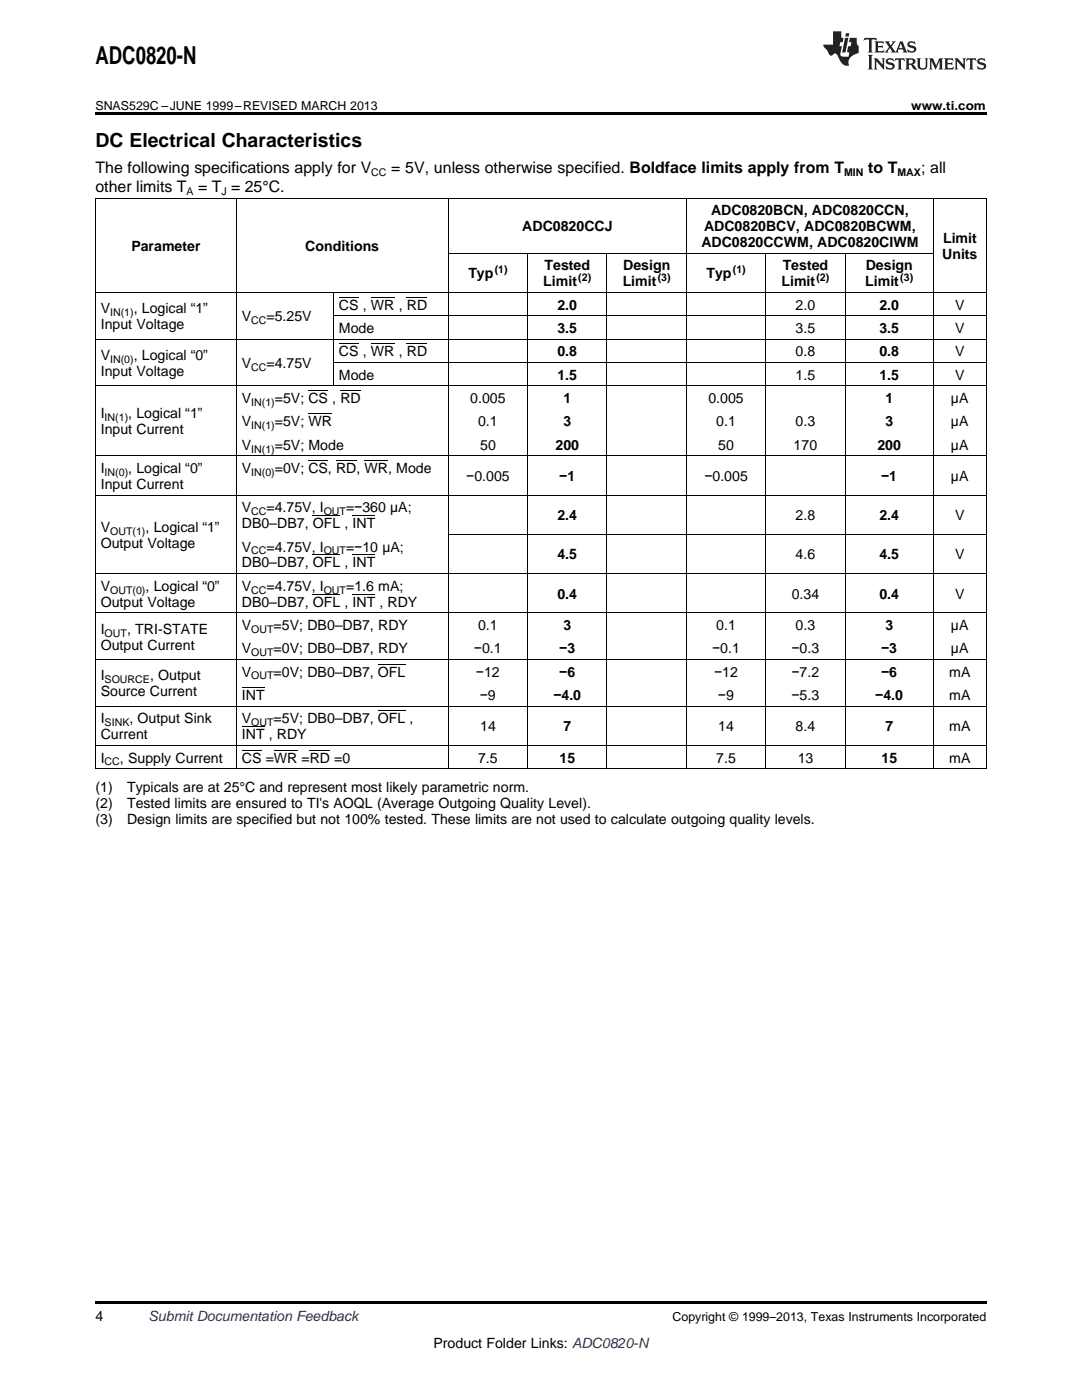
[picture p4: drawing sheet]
<svg xmlns="http://www.w3.org/2000/svg" width="216mm" height="279mm" viewBox="0 0 216 279" stroke-linecap="round" stroke-linejoin="round" font-family="sans-serif">
<defs><g id="words">
<text font-size="4.9" x="19" y="12.8">ADC0820-N</text>
<text font-size="3.9" x="19" y="29.3">DC Electrical Characteristics</text>
<g font-size="3.2">
<text x="19" y="34.4">The following specifications apply for V</text>
<text x="78.1" y="34.4">= 5V, unless otherwise specified. Boldface limits apply from T</text>
<text x="173.2" y="34.4">to T</text>
<text x="183.8" y="34.4">; all</text>
<text x="19" y="38.3">other limits T</text>
<text x="39.5" y="38.3">= T = 25°C.</text>
</g>
<g font-size="2.8">
<text x="104.2" y="46.1">ADC0820CCJ</text>
<text x="140.5" y="46.1">ADC0820BCV, ADC0820BCWM,</text>
<text x="141.9" y="43">ADC0820BCN, ADC0820CCN,</text>
<text x="26.2" y="50.1">Parameter</text>
<text x="60.9" y="50.1">Conditions</text>
<text x="108.7" y="54">Tested</text>
<text x="124.4" y="54">Design</text>
<text x="139.9" y="49.3">ADC0820CCWM, ADC0820CIWM</text>
<text x="156.2" y="54">Tested</text>
<text x="172.8" y="54">Design</text>
<text x="188" y="51.6">Units</text>
<text x="188.2" y="48.5">Limit</text>
<text x="93.5" y="55.6">Typ</text>
<text x="108.4" y="57.2">Limit</text>
<text x="124.2" y="57.2">Limit</text>
<text x="141" y="55.6">Typ</text>
<text x="155.9" y="57.2">Limit</text>
<text x="172.6" y="57.2">Limit</text>
<text x="20.1" y="62.5">V</text>
<text x="20.1" y="65.7">Input Voltage</text>
<text x="26.7" y="62.5">, Logical “1”</text>
<text x="48.3" y="64.1">V</text>
<text x="53.2" y="64.1">=5.25V</text>
<text x="67.6" y="61.8">CS , WR , RD</text>
<text x="111.2" y="61.8">2.0</text>
<text x="158.7" y="61.8">2.0</text>
<text x="175.5" y="61.8">2.0</text>
<text x="190.6" y="61.8">V</text>
<text x="20.1" y="71.9">V</text>
<text x="26.7" y="71.9">, Logical “0”</text>
<text x="67.6" y="66.5">Mode</text>
<text x="67.6" y="71.1">CS , WR , RD</text>
<text x="111.2" y="66.5">3.5</text>
<text x="111.2" y="71.1">0.8</text>
<text x="158.7" y="66.5">3.5</text>
<text x="158.7" y="71.1">0.8</text>
<text x="175.5" y="66.5">3.5</text>
<text x="175.5" y="71.1">0.8</text>
<text x="190.6" y="66.5">V</text>
<text x="190.6" y="71.1">V</text>
<text x="20.1" y="75">Input Voltage</text>
<text x="48.3" y="73.4">V</text>
<text x="53.2" y="73.4">=4.75V</text>
<text x="67.6" y="75.8">Mode</text>
<text x="111.2" y="75.8">1.5</text>
<text x="158.7" y="75.8">1.5</text>
<text x="175.5" y="75.8">1.5</text>
<text x="190.6" y="75.8">V</text>
<text x="20.1" y="83.5">I</text>
<text x="25.6" y="83.5">, Logical “1”</text>
<text x="48.3" y="80.4">V</text>
<text x="54.8" y="80.4">=5V; CS , RD</text>
<text x="93.8" y="80.4">0.005</text>
<text x="112.4" y="80.4">1</text>
<text x="141.4" y="80.4">0.005</text>
<text x="176.7" y="80.4">1</text>
<text x="189.8" y="80.4">µA</text>
<text x="20.1" y="86.7">Input Current</text>
<text x="48.3" y="85.1">V</text>
<text x="48.3" y="89.7">V</text>
<text x="54.8" y="85.1">=5V; WR</text>
<text x="54.8" y="89.7">=5V; Mode</text>
<text x="95.4" y="85.1">0.1</text>
<text x="95.8" y="89.7">50</text>
<text x="110.8" y="89.7">200</text>
<text x="112.4" y="85.1">3</text>
<text x="142.9" y="85.1">0.1</text>
<text x="143.3" y="89.7">50</text>
<text x="158.4" y="89.7">170</text>
<text x="158.7" y="85.1">0.3</text>
<text x="175.1" y="89.7">200</text>
<text x="176.7" y="85.1">3</text>
<text x="189.8" y="85.1">µA</text>
<text x="189.8" y="89.7">µA</text>
<text x="20.1" y="94.4">I</text>
<text x="25.6" y="94.4">, Logical “0”</text>
<text x="48.3" y="94.4">V</text>
<text x="54.8" y="94.4">=0V; CS, RD, WR, Mode</text>
<text x="93" y="96">−0.005</text>
<text x="111.6" y="96">−1</text>
<text x="140.5" y="96">−0.005</text>
<text x="175.8" y="96">−1</text>
<text x="189.8" y="96">µA</text>
<text x="20.1" y="97.6">Input Current</text>
<text x="20.1" y="106.2">V</text>
<text x="29" y="106.2">, Logical “1”</text>
<text x="48.3" y="102.2">V</text>
<text x="48.3" y="105.4">DB0–DB7, OFL , INT</text>
<text x="53.2" y="102.2">=4.75V, I</text>
<text x="69.1" y="102.2">=−360 µA;</text>
<text x="111.2" y="103.8">2.4</text>
<text x="158.7" y="103.8">2.8</text>
<text x="175.5" y="103.8">2.4</text>
<text x="190.6" y="103.8">V</text>
<text x="20.1" y="109.3">Output Voltage</text>
<text x="48.3" y="110.1">V</text>
<text x="48.3" y="113.2">DB0–DB7, OFL , INT</text>
<text x="53.2" y="110.1">=4.75V, I</text>
<text x="69.1" y="110.1">=−10 µA;</text>
<text x="111.2" y="111.7">4.5</text>
<text x="158.7" y="111.7">4.6</text>
<text x="175.5" y="111.7">4.5</text>
<text x="190.6" y="111.7">V</text>
<text x="20.1" y="117.9">V</text>
<text x="29" y="117.9">, Logical “0”</text>
<text x="48.3" y="117.9">V</text>
<text x="53.2" y="117.9">=4.75V, I</text>
<text x="69.1" y="117.9">=1.6 mA;</text>
<text x="111.2" y="119.5">0.4</text>
<text x="158" y="119.5">0.34</text>
<text x="175.5" y="119.5">0.4</text>
<text x="190.6" y="119.5">V</text>
<text x="20.1" y="121.1">Output Voltage</text>
<text x="48.3" y="121.1">DB0–DB7, OFL , INT , RDY</text>
<text x="48.3" y="125.7">V</text>
<text x="54.6" y="125.7">=5V; DB0–DB7, RDY</text>
<text x="95.4" y="125.7">0.1</text>
<text x="112.4" y="125.7">3</text>
<text x="142.9" y="125.7">0.1</text>
<text x="158.7" y="125.7">0.3</text>
<text x="176.7" y="125.7">3</text>
<text x="189.8" y="125.7">µA</text>
<text x="20.1" y="126.5">I</text>
<text x="20.1" y="129.6">Output Current</text>
<text x="25.4" y="126.5">, TRI-STATE</text>
<text x="48.3" y="130.4">V</text>
<text x="54.6" y="130.4">=0V; DB0–DB7, RDY</text>
<text x="94.6" y="130.4">−0.1</text>
<text x="111.6" y="130.4">−3</text>
<text x="142.1" y="130.4">−0.1</text>
<text x="157.9" y="130.4">−0.3</text>
<text x="175.8" y="130.4">−3</text>
<text x="189.8" y="130.4">µA</text>
<text x="20.1" y="135.8">I</text>
<text x="29.9" y="135.8">, Output</text>
<text x="48.3" y="135">V</text>
<text x="54.6" y="135">=0V; DB0–DB7, OFL</text>
<text x="95" y="135">−12</text>
<text x="111.6" y="135">−6</text>
<text x="142.5" y="135">−12</text>
<text x="157.9" y="135">−7.2</text>
<text x="175.8" y="135">−6</text>
<text x="189.4" y="135">mA</text>
<text x="20.1" y="139">Source Current</text>
<text x="48.3" y="139.7">INT</text>
<text x="95.7" y="139.7">−9</text>
<text x="110.4" y="139.7">−4.0</text>
<text x="143.3" y="139.7">−9</text>
<text x="157.9" y="139.7">−5.3</text>
<text x="174.7" y="139.7">−4.0</text>
<text x="189.4" y="139.7">mA</text>
<text x="20.1" y="144.4">I</text>
<text x="20.1" y="147.5">Current</text>
<text x="25.8" y="144.4">, Output Sink</text>
<text x="48.3" y="144.4">V</text>
<text x="48.3" y="147.5">INT , RDY</text>
<text x="54.6" y="144.4">=5V; DB0–DB7, OFL ,</text>
<text x="95.8" y="145.9">14</text>
<text x="112.4" y="145.9">7</text>
<text x="143.3" y="145.9">14</text>
<text x="158.7" y="145.9">8.4</text>
<text x="176.7" y="145.9">7</text>
<text x="189.4" y="145.9">mA</text>
<text x="20.1" y="152.2">I</text>
<text x="23.9" y="152.2">, Supply Current</text>
<text x="48.3" y="152.2">CS =WR =RD =0</text>
<text x="95.4" y="152.2">7.5</text>
<text x="111.7" y="152.2">15</text>
<text x="142.9" y="152.2">7.5</text>
<text x="159.2" y="152.2">13</text>
<text x="175.9" y="152.2">15</text>
<text x="189.4" y="152.2">mA</text>
<text x="19" y="158">(1)</text>
<text x="19" y="161.2">(2)</text>
<text x="25.4" y="158">Typicals are at 25°C and represent most likely parametric norm.</text>
<text x="25.4" y="161.2">Tested limits are ensured to TI's AOQL (Average Outgoing Quality Level).</text>
<text x="19" y="164.4">(3)</text>
<text x="25.4" y="164.4">Design limits are specified but not 100% tested. These limits are not used to calculate outgoing quality levels.</text>
<text x="19" y="263.6">4</text>
<text x="86.5" y="269">Product Folder Links: ADC0820-N</text>
</g>
<text font-size="2.8" fill="#0000c8" x="29.6" y="263.6">Submit Documentation Feedback</text>
<g font-size="2.5">
<text x="19" y="21.9">SNAS529C –JUNE 1999–REVISED MARCH 2013</text>
<text x="181.8" y="21.9">www.ti.com</text>
<text x="134.2" y="263.6">Copyright © 1999–2013, Texas Instruments Incorporated</text>
</g>
<g font-size="2.1">
<text x="74.1" y="35.1">CC</text>
<text x="168.4" y="35.1">MIN</text>
<text x="179.1" y="35.1">MAX</text>
<text x="37.2" y="38.9">A</text>
<text x="44.2" y="38.9">J</text>
<text x="98.7" y="54.4">(1)</text>
<text x="115.4" y="56">(2)</text>
<text x="131.2" y="56">(3)</text>
<text x="146.2" y="54.4">(1)</text>
<text x="162.9" y="56">(2)</text>
<text x="179.6" y="56">(3)</text>
<text x="22" y="63.1">IN(1)</text>
<text x="50.1" y="64.7">CC</text>
<text x="22" y="72.4">IN(0)</text>
<text x="50.1" y="74">CC</text>
<text x="50.1" y="81">IN(1)</text>
<text x="20.9" y="84.1">IN(1)</text>
<text x="50.1" y="85.7">IN(1)</text>
<text x="20.9" y="95">IN(0)</text>
<text x="50.1" y="90.3">IN(1)</text>
<text x="50.1" y="95">IN(0)</text>
<text x="22" y="106.7">OUT(1)</text>
<text x="50.1" y="102.8">CC</text>
<text x="64.6" y="102.8">OUT</text>
<text x="50.1" y="110.6">CC</text>
<text x="64.6" y="110.6">OUT</text>
<text x="22" y="118.5">OUT(0)</text>
<text x="50.1" y="118.5">CC</text>
<text x="64.6" y="118.5">OUT</text>
<text x="20.9" y="127">OUT</text>
<text x="50.1" y="126.3">OUT</text>
<text x="50.1" y="131">OUT</text>
<text x="20.9" y="136.3">SOURCE</text>
<text x="50.1" y="135.6">OUT</text>
<text x="20.9" y="144.9">SINK</text>
<text x="50.1" y="144.9">OUT</text>
<text x="20.9" y="152.8">CC</text>
</g>
</g></defs>
<path d="M19 22.5h177.8v.5h-177.8zM19 259.7h177.8v.5h-177.8z" fill="#000"/>
<g fill="none" stroke="#000" stroke-width=".2">
<path d="M19 39.5h177.8M19.1 39.6v113.9M47.1 39.6v113.9M89.4 39.6v113.9M136.9 39.6v113.9M186.2 39.6v113.9M196.8 39.6v113.9M19 58.4h177.8M66.5 58.4v18.6M89.5 50.5h96.8M105.3 50.6v102.9M121.1 50.6v102.9"/>
<path d="M152.8 50.6v102.9M168.6 50.6v102.9M19 77h177.8M19 67.7h177.8M66.6 72.3h130.2M66.6 63h130.2M19 98.8h177.8M19 91h177.8M19 114.5h177.8M89.5 106.6h107.3M19 131.6h177.8M19 122.3h177.8"/>
<path d="M19 153.4h177.8M19 148.7h177.8M19 140.9h177.8"/>
</g>
<g fill="#231f20">
<path d="M172.5 7.6l-.1 .5 .4-.2h.6v.1v2.1l-.2 .4h.9l-.2-.4v-2.1l.1-.1h.5l.5 .2-.2-.5zM174.5 8.3l.2 .3v1.5l-.2 .4h1.8l.2-.6a1.04 1.04 0 0 1-1.3 .2v-.7h.6l.3 .2v-.6l-.3 .2h-.6v-.6l.8-.1 .4 .3-.2-.5zM176.5 8.3l.9 1.1-.9 1.1h.8l-.2-.2 .4-.7 .5 .7-.2 .2h1.5l-.2-.2 .2-.4h.9l.1 .4-.2 .2h1l-.3-.3-.7-1.9h-.5l-.9 2-.8-1 .9-1h-.8l.1 .3-.4 .5-.3-.6 .1-.2zM179.7 8.6l.4 1h-.7zM181.3 8.4a.63 .63 0 0 0-.2 .7 .63 .63 0 0 0 .6 .4l.6 .2 .1 .2a.75 .75 0 0 1-.7 .4 .75 .75 0 0 1-.6-.5l.1 .7 .1-.1a1.11 1.11 0 0 0 1.5-.6 1.13 1.13 0 0 0-1.2-.8l-.1-.4a1.04 1.04 0 0 1 1.2 .2l-.2-.5-.2 .1-.4-.2zM173.2 10.9l.2 .4v2.2l-.2 .4h1l-.3-.4v-2.2l.3-.4zM174.3 11.6l.3 .4v1.5l-.3 .4h.8l-.2-.4v-1.3l1.5 1.7v-1.9l.2-.4h-.7l.2 .4v.9l-1.1-1.3zM177 11.8a.62 .62 0 0 0-.2 .7 .62 .62 0 0 0 .6 .4l.6 .1 .1 .3a.76 .76 0 0 1-.7 .3 .76 .76 0 0 1-.7-.4l.2 .7 .1-.1a1.11 1.11 0 0 0 1.5-.6 1.13 1.13 0 0 0-1.2-.8l-.1-.4a1.04 1.04 0 0 1 1.2 .2l-.2-.6-.2 .1-.5-.1zM178.7 11.6l-.2 .6a.61 .61 0 0 1 .8-.3v1.6l-.2 .4h.9l-.2-.4v-1.6a.63 .63 0 0 1 .7 .3l-.1-.6zM180.6 11.6l.3 .4v1.5l-.3 .4h1l-.2-.2-.1-.8 .6 .2a.76 .76 0 0 0 1.2 .7l-1-1a.58 .58 0 0 0 .6-.5 .58 .58 0 0 0-.5-.6zM181.4 11.9h.1a.45 .45 0 0 1 .5 .1 .45 .45 0 0 1 .1 .5l-.8 .2zM182.9 11.6l.2 .2a2.17 2.17 0 0 0 .3 1.9 .99 .99 0 0 0 1.6-.6v-1.1l.2-.4h-.7l.2 .2a1.92 1.92 0 0 1-.2 1.8 .6 .6 0 0 1-.9-.5v-1.1l.2-.4zM185.4 11.6l.2 .4v1.5l-.2 .4h.7l-.2-.4v-1.4l.8 1.8 .8-1.8v1.4l-.2 .4h.9l-.2-.4v-1.5l.2-.4h-.8l-.6 1.5-.6-1.5zM188.4 11.6l.2 .4v1.5l-.2 .4h1.8l.1-.6a1.04 1.04 0 0 1-1.2 .1v-.6h.5l.4 .2v-.6l-.4 .2h-.5v-.7h.8l.3 .3-.1-.6zM190.5 11.6l.2 .4v1.5l-.2 .4h.7l-.2-.4v-1.3l1.5 1.7v-1.9l.2-.4h-.7l.2 .4v.9l-1.1-1.3zM192.9 11.6l-.1 .6a.61 .61 0 0 1 .7-.3l.1 1.6-.3 .4h1l-.3-.4 .1-1.6a.63 .63 0 0 1 .7 .3l-.1-.6zM195.2 11.8a.62 .62 0 0 0-.2 .7 .62 .62 0 0 0 .6 .4l.6 .1 .1 .3a.76 .76 0 0 1-.7 .3 .76 .76 0 0 1-.6-.4l.1 .7 .1-.1a1.11 1.11 0 0 0 1.6-.6 1.13 1.13 0 0 0-1.3-.8l-.1-.4a1.04 1.04 0 0 1 1.2 .2l-.1-.6-.2 .1-.5-.1z"/>
<path d="M166.2 6.3v2.6h-1.9v.4l.8 .9a.91 .91 0 0 0 1 .8 .56 .56 0 0 1 .5-.3 .56 .56 0 0 1 .5 .3l.4 .8a1.53 1.53 0 0 0 1.9 1.2 1.54 1.54 0 0 1 1-2.1l.9-.3v-1.4a1.52 1.52 0 0 1-.4-1.6h-1.3l-.2 .8h.5l-.2 .8h-.5l-.1 1v.2l.4 .1-.2 .8a1.93 1.93 0 0 1-1.6-.3l.3-1.8h-.5l.2-.8h.4l.2-.8h-.4v-1.3zM168.6 7.6l-.6 2.9h.7l.6-2.9zM168.8 6.6l-.1 .7h.6l.2-.7z"/>
</g>
<g fill="none" stroke="#000" stroke-width=".2">
<path d="M67.6 59.3h3.9M74 59.3h4.7M81.2 59.3h4M61.5 77.9h3.9M67.6 68.6h3.9M67.9 77.9h4.1M74 68.6h4.7M81.2 68.6h4M61.5 91.9h3.9M61.5 82.6h4.7M67.1 91.9h4M72.7 91.9h4.7"/>
<path d="M62.4 118.6h5.5M62.4 110.8h5.5M62.4 102.9h5.5M70.3 118.6h4.6M70.3 110.8h4.6M70.3 102.9h4.6M48.3 137.2h4.5M75.4 132.6h5.5M48.3 149.7h3.9M48.3 145h4.5M54.6 149.7h4.7M61.8 149.7h4.1"/>
<path d="M75.4 141.9h5.5"/>
</g>
<use href="#words"/>
</svg>
